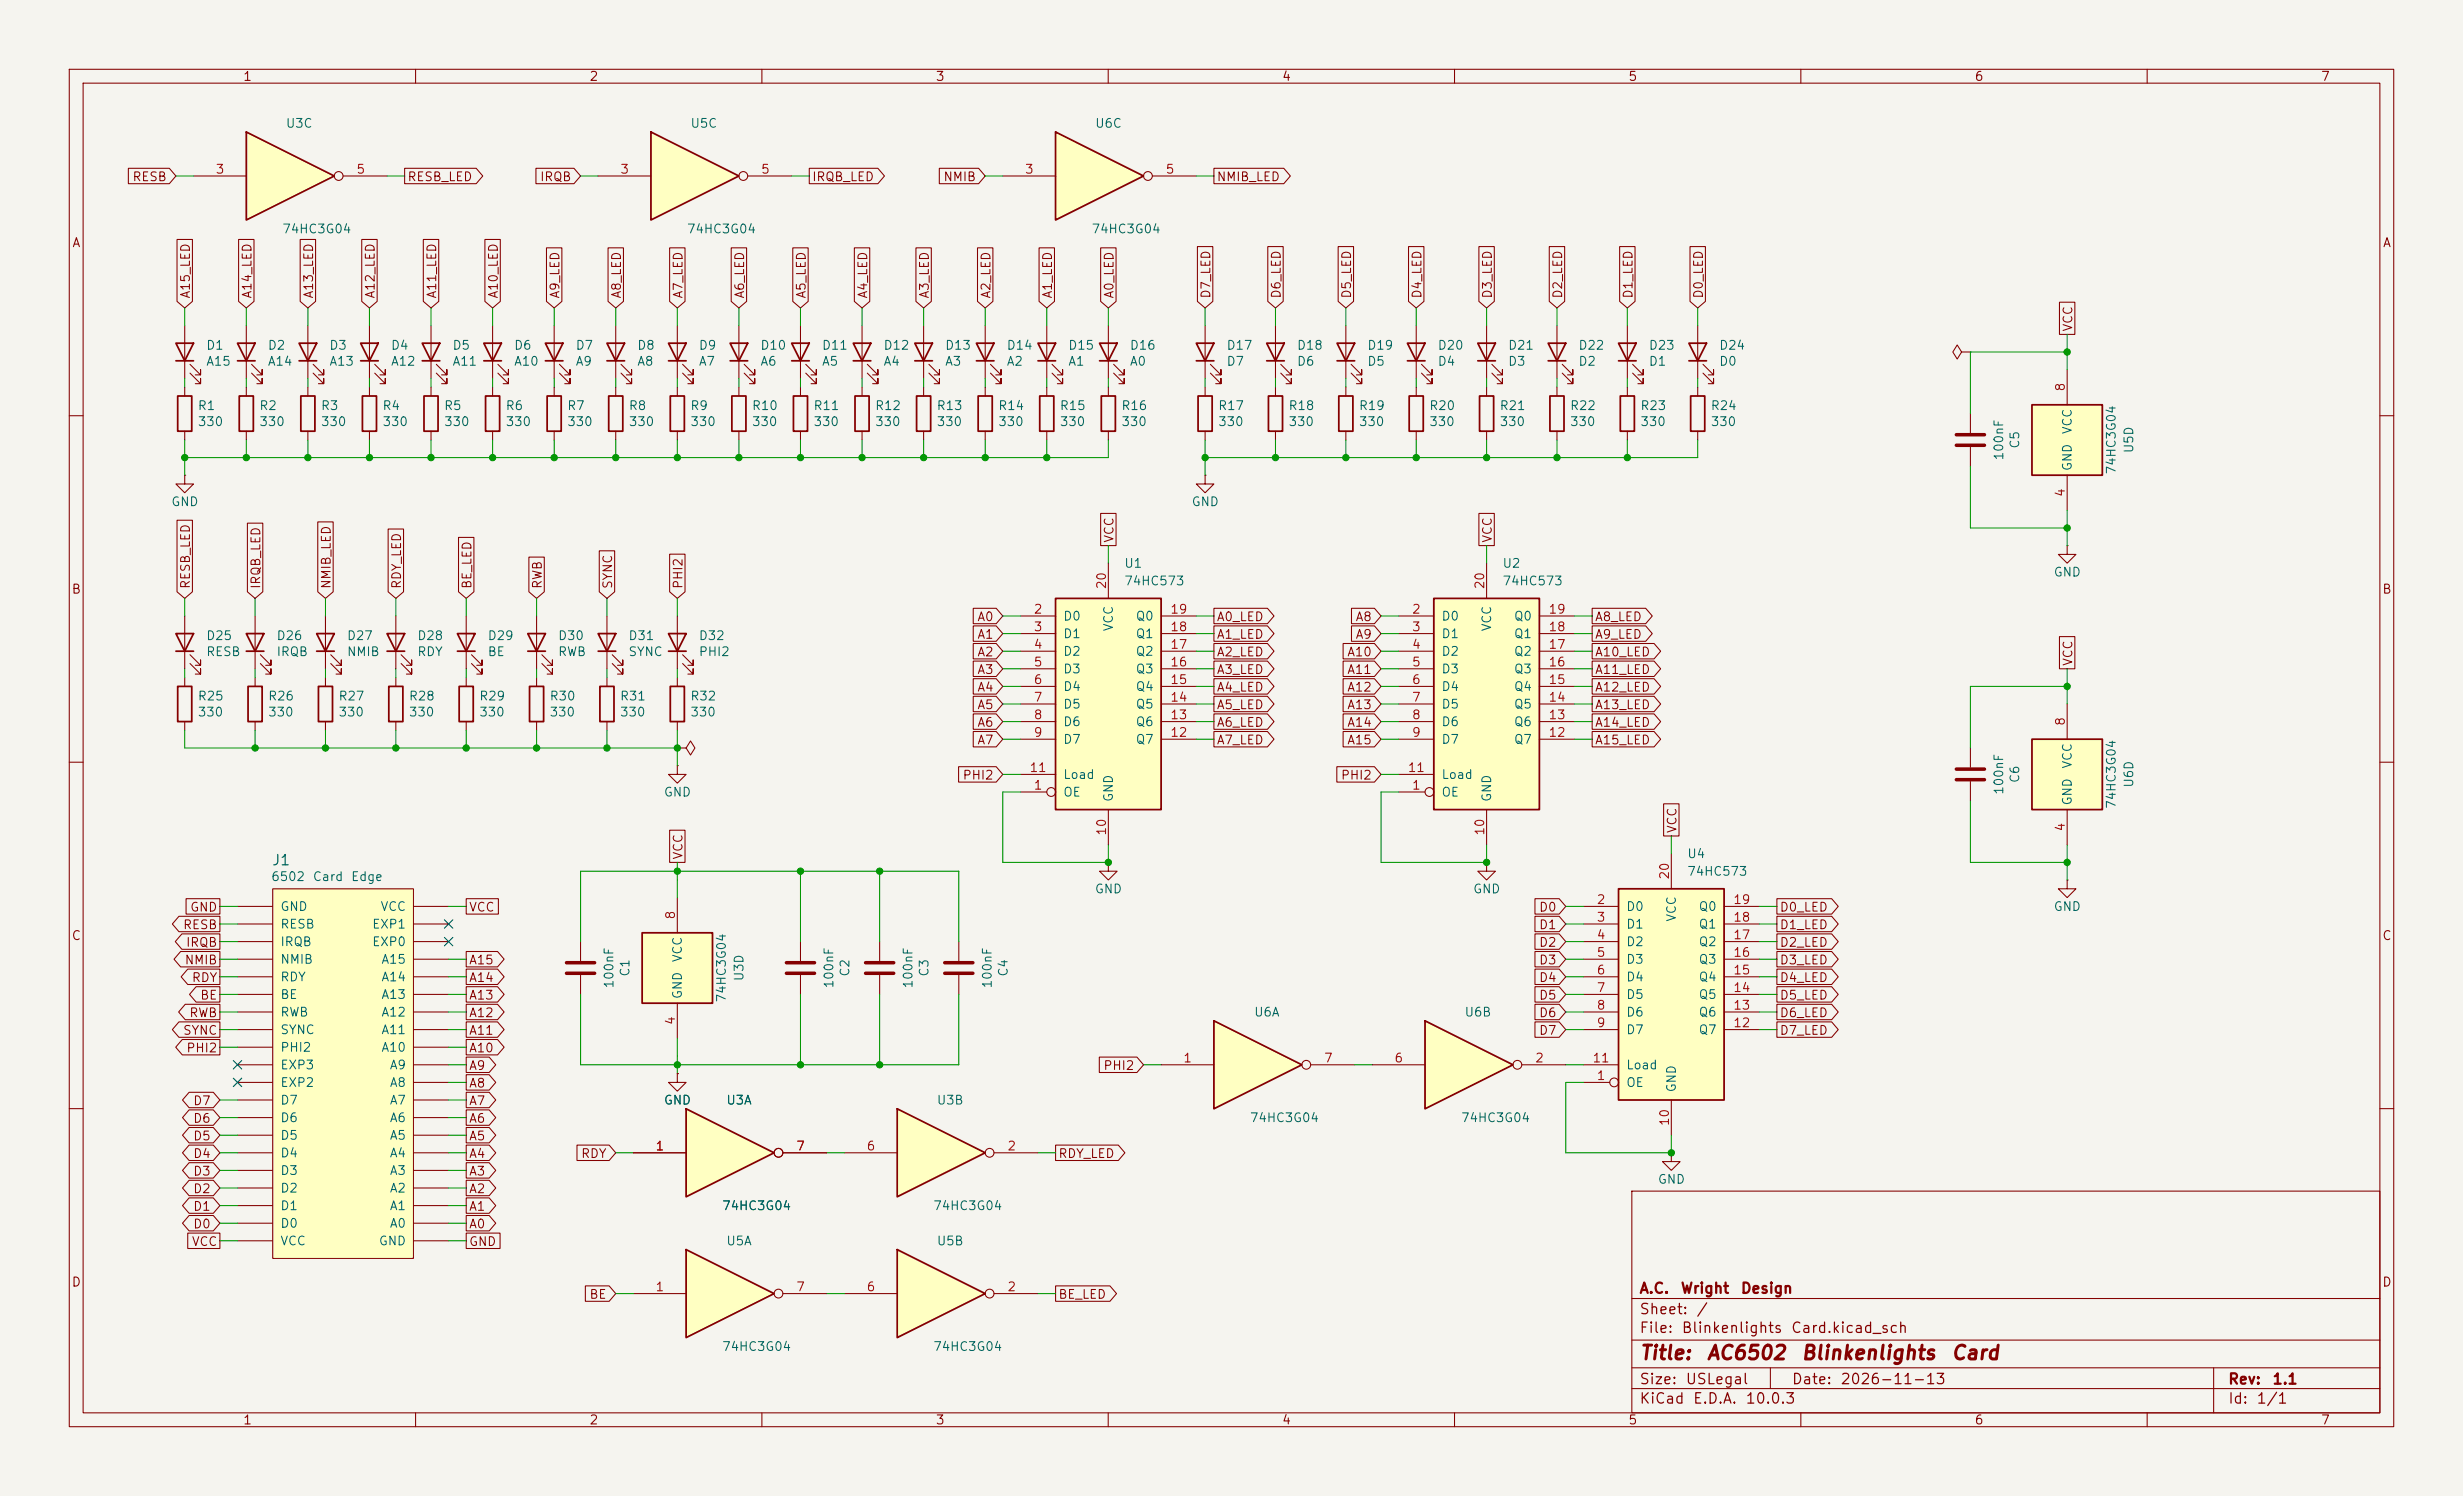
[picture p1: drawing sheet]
<svg xmlns="http://www.w3.org/2000/svg" width="356mm" height="216mm" viewBox="0 0 356 216" stroke-linecap="round" stroke-linejoin="round" font-family="sans-serif">
<defs><g id="words">
<g font-size="2" fill="#840000">
<text x="236.6" y="196.7">Title:</text>
<text x="246.3" y="196.7">AC6502</text>
<text x="259.9" y="196.7">Blinkenlights</text>
<text x="281.6" y="196.7">Card</text>
</g>
<text font-size="1.5" fill="#006464" x="39.2" y="125.3">J1</text>
<g font-size="1.5" fill="#840000">
<text x="236.6" y="190">Sheet:</text>
<text x="236.6" y="187">A.C.</text>
<text x="242.6" y="187">Wright</text>
<text x="244.8" y="190">/</text>
<text x="251.2" y="187">Design</text>
<text x="236.6" y="192.7">File:</text>
<text x="242.7" y="192.7">Blinkenlights</text>
<text x="258.5" y="192.7">Card.kicad_sch</text>
<text x="236.6" y="202.9">KiCad</text>
<text x="236.6" y="200.1">Size:</text>
<text x="243.3" y="200.1">USLegal</text>
<text x="244.3" y="202.9">E.D.A.</text>
<text x="251.9" y="202.9">10.0.3</text>
<text x="258.6" y="200.1">Date:</text>
<text x="265.6" y="200.1">2026-11-13</text>
<text x="321.6" y="200.1">Rev:</text>
<text x="321.6" y="202.9">Id:</text>
<text x="325.7" y="202.9">1/1</text>
<text x="328" y="200.1">1.1</text>
</g>
<g font-size="1.3" fill="#840000">
<text x="35" y="12">1</text>
<text x="85" y="12">2</text>
<text x="135" y="12">3</text>
<text x="185" y="12">4</text>
<text x="235" y="12">5</text>
<text x="285" y="12">6</text>
<text x="335" y="12">7</text>
<text x="19" y="26.5">RESB</text>
<text x="58.7" y="26.5">RESB_LED</text>
<text x="77.9" y="26.5">IRQB</text>
<text x="117.2" y="26.5">IRQB_LED</text>
<text x="136.1" y="26.5">NMIB</text>
<text x="175.6" y="26.5">NMIB_LED</text>
<text x="10.3" y="36">A</text>
<text x="343.9" y="36">A</text>
<text x="27.7" y="43.2" transform="rotate(-90 27.7 43.2)">A15_LED</text>
<text x="36.6" y="43.2" transform="rotate(-90 36.6 43.2)">A14_LED</text>
<text x="45.5" y="43.2" transform="rotate(-90 45.5 43.2)">A13_LED</text>
<text x="54.4" y="43.2" transform="rotate(-90 54.4 43.2)">A12_LED</text>
<text x="63.3" y="43.2" transform="rotate(-90 63.3 43.2)">A11_LED</text>
<text x="72.2" y="43.2" transform="rotate(-90 72.2 43.2)">A10_LED</text>
<text x="81.1" y="43.2" transform="rotate(-90 81.1 43.2)">A9_LED</text>
<text x="90" y="43.2" transform="rotate(-90 90 43.2)">A8_LED</text>
<text x="98.9" y="43.2" transform="rotate(-90 98.9 43.2)">A7_LED</text>
<text x="107.7" y="43.2" transform="rotate(-90 107.7 43.2)">A6_LED</text>
<text x="116.6" y="43.2" transform="rotate(-90 116.6 43.2)">A5_LED</text>
<text x="125.5" y="43.2" transform="rotate(-90 125.5 43.2)">A4_LED</text>
<text x="134.4" y="43.2" transform="rotate(-90 134.4 43.2)">A3_LED</text>
<text x="143.3" y="43.2" transform="rotate(-90 143.3 43.2)">A2_LED</text>
<text x="152.2" y="43.2" transform="rotate(-90 152.2 43.2)">A1_LED</text>
<text x="161.1" y="43.2" transform="rotate(-90 161.1 43.2)">A0_LED</text>
<text x="175.1" y="43.2" transform="rotate(-90 175.1 43.2)">D7_LED</text>
<text x="185.2" y="43.2" transform="rotate(-90 185.2 43.2)">D6_LED</text>
<text x="195.4" y="43.2" transform="rotate(-90 195.4 43.2)">D5_LED</text>
<text x="205.5" y="43.2" transform="rotate(-90 205.5 43.2)">D4_LED</text>
<text x="215.7" y="43.2" transform="rotate(-90 215.7 43.2)">D3_LED</text>
<text x="225.9" y="43.2" transform="rotate(-90 225.9 43.2)">D2_LED</text>
<text x="236" y="43.2" transform="rotate(-90 236 43.2)">D1_LED</text>
<text x="246.2" y="43.2" transform="rotate(-90 246.2 43.2)">D0_LED</text>
<text x="299.5" y="47.9" transform="rotate(-90 299.5 47.9)">VCC</text>
<text x="161.1" y="78.4" transform="rotate(-90 161.1 78.4)">VCC</text>
<text x="215.7" y="78.4" transform="rotate(-90 215.7 78.4)">VCC</text>
<text x="10.3" y="86">B</text>
<text x="27.7" y="85.1" transform="rotate(-90 27.7 85.1)">RESB_LED</text>
<text x="37.9" y="85.1" transform="rotate(-90 37.9 85.1)">IRQB_LED</text>
<text x="48.1" y="85.1" transform="rotate(-90 48.1 85.1)">NMIB_LED</text>
<text x="58.2" y="85.1" transform="rotate(-90 58.2 85.1)">RDY_LED</text>
<text x="68.4" y="85.1" transform="rotate(-90 68.4 85.1)">BE_LED</text>
<text x="78.5" y="85.1" transform="rotate(-90 78.5 85.1)">RWB</text>
<text x="88.7" y="85.1" transform="rotate(-90 88.7 85.1)">SYNC</text>
<text x="98.9" y="85.1" transform="rotate(-90 98.9 85.1)">PHI2</text>
<text x="141" y="90">A0</text>
<text x="175.6" y="90">A0_LED</text>
<text x="195.6" y="90">A8</text>
<text x="230.2" y="90">A8_LED</text>
<text x="343.9" y="86">B</text>
<text x="141" y="95">A2</text>
<text x="141" y="92.5">A1</text>
<text x="175.6" y="92.5">A1_LED</text>
<text x="175.6" y="95">A2_LED</text>
<text x="194.4" y="95">A10</text>
<text x="195.6" y="92.5">A9</text>
<text x="230.2" y="92.5">A9_LED</text>
<text x="230.2" y="95">A10_LED</text>
<text x="141" y="97.6">A3</text>
<text x="141" y="100.1">A4</text>
<text x="175.6" y="100.1">A4_LED</text>
<text x="175.6" y="97.6">A3_LED</text>
<text x="194.4" y="100.1">A12</text>
<text x="194.4" y="97.6">A11</text>
<text x="230.2" y="100.1">A12_LED</text>
<text x="230.2" y="97.6">A11_LED</text>
<text x="299.5" y="96.2" transform="rotate(-90 299.5 96.2)">VCC</text>
<text x="141" y="107.7">A7</text>
<text x="141" y="102.7">A5</text>
<text x="141" y="105.2">A6</text>
<text x="175.6" y="105.2">A6_LED</text>
<text x="175.6" y="107.7">A7_LED</text>
<text x="175.6" y="102.7">A5_LED</text>
<text x="194.4" y="105.2">A14</text>
<text x="194.4" y="102.7">A13</text>
<text x="194.4" y="107.7">A15</text>
<text x="230.2" y="102.7">A13_LED</text>
<text x="230.2" y="105.2">A14_LED</text>
<text x="230.2" y="107.7">A15_LED</text>
<text x="138.9" y="112.8">PHI2</text>
<text x="193.5" y="112.8">PHI2</text>
<text x="98.9" y="124.1" transform="rotate(-90 98.9 124.1)">VCC</text>
<text x="242.4" y="120.3" transform="rotate(-90 242.4 120.3)">VCC</text>
<text x="27.4" y="131.9">GND</text>
<text x="67.6" y="131.9">VCC</text>
<text x="222.1" y="131.9">D0</text>
<text x="256.9" y="131.9">D0_LED</text>
<text x="10.3" y="136">C</text>
<text x="26.3" y="134.4">RESB</text>
<text x="26.8" y="137">IRQB</text>
<text x="222.1" y="137">D2</text>
<text x="222.1" y="134.4">D1</text>
<text x="256.9" y="134.4">D1_LED</text>
<text x="256.9" y="137">D2_LED</text>
<text x="343.9" y="136">C</text>
<text x="26.6" y="139.5">NMIB</text>
<text x="27.6" y="142">RDY</text>
<text x="67.6" y="142">A14</text>
<text x="67.6" y="139.5">A15</text>
<text x="222.1" y="139.5">D3</text>
<text x="222.1" y="142">D4</text>
<text x="256.9" y="139.5">D3_LED</text>
<text x="256.9" y="142">D4_LED</text>
<text x="26.3" y="149.7">SYNC</text>
<text x="27.2" y="147.1">RWB</text>
<text x="28.8" y="144.6">BE</text>
<text x="67.6" y="147.1">A12</text>
<text x="67.6" y="144.6">A13</text>
<text x="67.6" y="149.7">A11</text>
<text x="222.1" y="144.6">D5</text>
<text x="222.1" y="149.7">D7</text>
<text x="222.1" y="147.1">D6</text>
<text x="256.9" y="144.6">D5_LED</text>
<text x="256.9" y="149.7">D7_LED</text>
<text x="256.9" y="147.1">D6_LED</text>
<text x="26.8" y="152.2">PHI2</text>
<text x="67.6" y="152.2">A10</text>
<text x="67.6" y="154.7">A9</text>
<text x="159.2" y="154.7">PHI2</text>
<text x="27.8" y="159.8">D7</text>
<text x="67.6" y="157.3">A8</text>
<text x="67.6" y="159.8">A7</text>
<text x="27.8" y="162.4">D6</text>
<text x="27.8" y="167.4">D4</text>
<text x="27.8" y="164.9">D5</text>
<text x="67.6" y="167.4">A4</text>
<text x="67.6" y="164.9">A5</text>
<text x="67.6" y="162.4">A6</text>
<text x="83.8" y="167.4">RDY</text>
<text x="152.7" y="167.4">RDY_LED</text>
<text x="27.8" y="170">D3</text>
<text x="27.8" y="172.5">D2</text>
<text x="67.6" y="170">A3</text>
<text x="67.6" y="172.5">A2</text>
<text x="27.8" y="177.6">D0</text>
<text x="27.8" y="175.1">D1</text>
<text x="67.6" y="177.6">A0</text>
<text x="67.6" y="175.1">A1</text>
<text x="10.3" y="186">D</text>
<text x="27.6" y="180.1">VCC</text>
<text x="67.6" y="180.1">GND</text>
<text x="343.9" y="186">D</text>
<text x="85" y="187.8">BE</text>
<text x="152.7" y="187.8">BE_LED</text>
<text x="35" y="205.9">1</text>
<text x="85" y="205.9">2</text>
<text x="135" y="205.9">3</text>
<text x="185" y="205.9">4</text>
<text x="235" y="205.9">5</text>
<text x="285" y="205.9">6</text>
<text x="335" y="205.9">7</text>
</g>
<g font-size="1.3" fill="#006464">
<text x="41.2" y="18.8">U3C</text>
<text x="99.6" y="18.8">U5C</text>
<text x="158" y="18.8">U6C</text>
<text x="40.7" y="34">74HC3G04</text>
<text x="99.1" y="34">74HC3G04</text>
<text x="157.5" y="34">74HC3G04</text>
<text x="29.7" y="50.8">D1</text>
<text x="29.7" y="53.1">A15</text>
<text x="38.6" y="50.8">D2</text>
<text x="38.6" y="53.1">A14</text>
<text x="47.5" y="50.8">D3</text>
<text x="47.5" y="53.1">A13</text>
<text x="56.3" y="50.8">D4</text>
<text x="56.3" y="53.1">A12</text>
<text x="65.2" y="50.8">D5</text>
<text x="65.2" y="53.1">A11</text>
<text x="74.1" y="50.8">D6</text>
<text x="74.1" y="53.1">A10</text>
<text x="83" y="50.8">D7</text>
<text x="83" y="53.1">A9</text>
<text x="91.9" y="50.8">D8</text>
<text x="91.9" y="53.1">A8</text>
<text x="100.8" y="50.8">D9</text>
<text x="100.8" y="53.1">A7</text>
<text x="109.7" y="53.1">A6</text>
<text x="109.7" y="50.8">D10</text>
<text x="118.6" y="53.1">A5</text>
<text x="118.6" y="50.8">D11</text>
<text x="127.5" y="53.1">A4</text>
<text x="127.5" y="50.8">D12</text>
<text x="136.4" y="53.1">A3</text>
<text x="136.4" y="50.8">D13</text>
<text x="145.2" y="53.1">A2</text>
<text x="145.2" y="50.8">D14</text>
<text x="154.1" y="53.1">A1</text>
<text x="154.1" y="50.8">D15</text>
<text x="163" y="53.1">A0</text>
<text x="163" y="50.8">D16</text>
<text x="177" y="53.1">D7</text>
<text x="177" y="50.8">D17</text>
<text x="187.2" y="53.1">D6</text>
<text x="187.2" y="50.8">D18</text>
<text x="197.3" y="53.1">D5</text>
<text x="197.3" y="50.8">D19</text>
<text x="207.5" y="53.1">D4</text>
<text x="207.5" y="50.8">D20</text>
<text x="217.6" y="53.1">D3</text>
<text x="217.6" y="50.8">D21</text>
<text x="227.8" y="53.1">D2</text>
<text x="227.8" y="50.8">D22</text>
<text x="238" y="53.1">D1</text>
<text x="238" y="50.8">D23</text>
<text x="248.1" y="53.1">D0</text>
<text x="248.1" y="50.8">D24</text>
<text x="28.5" y="59.5">R1</text>
<text x="37.3" y="59.5">R2</text>
<text x="46.2" y="59.5">R3</text>
<text x="55.1" y="59.5">R4</text>
<text x="64" y="59.5">R5</text>
<text x="72.9" y="59.5">R6</text>
<text x="81.8" y="59.5">R7</text>
<text x="90.7" y="59.5">R8</text>
<text x="99.6" y="59.5">R9</text>
<text x="108.5" y="59.5">R10</text>
<text x="117.4" y="59.5">R11</text>
<text x="126.2" y="59.5">R12</text>
<text x="135.1" y="59.5">R13</text>
<text x="144" y="59.5">R14</text>
<text x="152.9" y="59.5">R15</text>
<text x="161.8" y="59.5">R16</text>
<text x="175.8" y="59.5">R17</text>
<text x="185.9" y="59.5">R18</text>
<text x="196.1" y="59.5">R19</text>
<text x="206.3" y="59.5">R20</text>
<text x="216.4" y="59.5">R21</text>
<text x="226.6" y="59.5">R22</text>
<text x="236.7" y="59.5">R23</text>
<text x="246.9" y="59.5">R24</text>
<text x="28.5" y="61.8">330</text>
<text x="37.3" y="61.8">330</text>
<text x="46.2" y="61.8">330</text>
<text x="55.1" y="61.8">330</text>
<text x="64" y="61.8">330</text>
<text x="72.9" y="61.8">330</text>
<text x="81.8" y="61.8">330</text>
<text x="90.7" y="61.8">330</text>
<text x="99.6" y="61.8">330</text>
<text x="108.5" y="61.8">330</text>
<text x="117.4" y="61.8">330</text>
<text x="126.2" y="61.8">330</text>
<text x="135.1" y="61.8">330</text>
<text x="144" y="61.8">330</text>
<text x="152.9" y="61.8">330</text>
<text x="161.8" y="61.8">330</text>
<text x="175.8" y="61.8">330</text>
<text x="185.9" y="61.8">330</text>
<text x="196.1" y="61.8">330</text>
<text x="206.3" y="61.8">330</text>
<text x="216.4" y="61.8">330</text>
<text x="226.6" y="61.8">330</text>
<text x="236.7" y="61.8">330</text>
<text x="246.9" y="61.8">330</text>
<text x="291.9" y="64.8" transform="rotate(-90 291.9 64.8)">C5</text>
<text x="299.4" y="62.8" transform="rotate(-90 299.4 62.8)">VCC</text>
<text x="308.3" y="65.5" transform="rotate(-90 308.3 65.5)">U5D</text>
<text x="289.5" y="66.5" transform="rotate(-90 289.5 66.5)">100nF</text>
<text x="299.4" y="68.1" transform="rotate(-90 299.4 68.1)">GND</text>
<text x="305.8" y="68.6" transform="rotate(-90 305.8 68.6)">74HC3G04</text>
<text x="24.6" y="73.4">GND</text>
<text x="172" y="73.4">GND</text>
<text x="162.2" y="82.3">U1</text>
<text x="216.8" y="82.3">U2</text>
<text x="296.4" y="83.5">GND</text>
<text x="153.4" y="89.9">D0</text>
<text x="162.2" y="84.8">74HC573</text>
<text x="163.9" y="89.9">Q0</text>
<text x="208" y="89.9">D0</text>
<text x="216.8" y="84.8">74HC573</text>
<text x="218.5" y="89.9">Q0</text>
<text x="29.7" y="95">RESB</text>
<text x="29.7" y="92.7">D25</text>
<text x="39.8" y="95">IRQB</text>
<text x="39.8" y="92.7">D26</text>
<text x="50" y="95">NMIB</text>
<text x="50" y="92.7">D27</text>
<text x="60.2" y="92.7">D28</text>
<text x="60.2" y="95">RDY</text>
<text x="70.3" y="92.7">D29</text>
<text x="70.3" y="95">BE</text>
<text x="80.5" y="92.7">D30</text>
<text x="80.5" y="95">RWB</text>
<text x="90.6" y="92.7">D31</text>
<text x="90.6" y="95">SYNC</text>
<text x="100.8" y="92.7">D32</text>
<text x="100.8" y="95">PHI2</text>
<text x="153.4" y="92.4">D1</text>
<text x="153.4" y="95">D2</text>
<text x="161" y="91.2" transform="rotate(-90 161 91.2)">VCC</text>
<text x="163.9" y="95">Q2</text>
<text x="163.9" y="92.4">Q1</text>
<text x="208" y="92.4">D1</text>
<text x="208" y="95">D2</text>
<text x="215.6" y="91.2" transform="rotate(-90 215.6 91.2)">VCC</text>
<text x="218.5" y="95">Q2</text>
<text x="218.5" y="92.4">Q1</text>
<text x="28.5" y="101.4">R25</text>
<text x="38.6" y="101.4">R26</text>
<text x="48.8" y="101.4">R27</text>
<text x="58.9" y="101.4">R28</text>
<text x="69.1" y="101.4">R29</text>
<text x="79.3" y="101.4">R30</text>
<text x="89.4" y="101.4">R31</text>
<text x="99.6" y="101.4">R32</text>
<text x="153.4" y="97.5">D3</text>
<text x="153.4" y="100">D4</text>
<text x="163.9" y="100">Q4</text>
<text x="163.9" y="97.5">Q3</text>
<text x="208" y="97.5">D3</text>
<text x="208" y="100">D4</text>
<text x="218.5" y="100">Q4</text>
<text x="218.5" y="97.5">Q3</text>
<text x="28.5" y="103.7">330</text>
<text x="38.6" y="103.7">330</text>
<text x="48.8" y="103.7">330</text>
<text x="58.9" y="103.7">330</text>
<text x="69.1" y="103.7">330</text>
<text x="79.3" y="103.7">330</text>
<text x="89.4" y="103.7">330</text>
<text x="99.6" y="103.7">330</text>
<text x="153.4" y="102.6">D5</text>
<text x="153.4" y="105.1">D6</text>
<text x="153.4" y="107.7">D7</text>
<text x="163.9" y="107.7">Q7</text>
<text x="163.9" y="105.1">Q6</text>
<text x="163.9" y="102.6">Q5</text>
<text x="208" y="102.6">D5</text>
<text x="208" y="105.1">D6</text>
<text x="208" y="107.7">D7</text>
<text x="218.5" y="107.7">Q7</text>
<text x="218.5" y="105.1">Q6</text>
<text x="218.5" y="102.6">Q5</text>
<text x="153.4" y="112.7">Load</text>
<text x="208" y="112.7">Load</text>
<text x="291.9" y="113.1" transform="rotate(-90 291.9 113.1)">C6</text>
<text x="299.4" y="111" transform="rotate(-90 299.4 111)">VCC</text>
<text x="308.3" y="113.8" transform="rotate(-90 308.3 113.8)">U6D</text>
<text x="95.8" y="115.3">GND</text>
<text x="153.4" y="115.3">OE</text>
<text x="161" y="115.8" transform="rotate(-90 161 115.8)">GND</text>
<text x="208" y="115.3">OE</text>
<text x="215.6" y="115.8" transform="rotate(-90 215.6 115.8)">GND</text>
<text x="289.5" y="114.8" transform="rotate(-90 289.5 114.8)">100nF</text>
<text x="299.4" y="116.3" transform="rotate(-90 299.4 116.3)">GND</text>
<text x="305.8" y="116.8" transform="rotate(-90 305.8 116.8)">74HC3G04</text>
<text x="243.5" y="124.2">U4</text>
<text x="39.1" y="127.5">6502</text>
<text x="40.4" y="131.8">GND</text>
<text x="45.1" y="127.5">Card</text>
<text x="50.6" y="127.5">Edge</text>
<text x="54.8" y="131.8">VCC</text>
<text x="158" y="129.2">GND</text>
<text x="212.6" y="129.2">GND</text>
<text x="234.7" y="131.8">D0</text>
<text x="243.5" y="126.7">74HC573</text>
<text x="245.2" y="131.8">Q0</text>
<text x="296.4" y="131.8">GND</text>
<text x="40.4" y="136.9">IRQB</text>
<text x="40.4" y="134.3">RESB</text>
<text x="53.6" y="136.9">EXP0</text>
<text x="53.6" y="134.3">EXP1</text>
<text x="234.7" y="134.3">D1</text>
<text x="234.7" y="136.9">D2</text>
<text x="242.3" y="133.1" transform="rotate(-90 242.3 133.1)">VCC</text>
<text x="245.2" y="136.9">Q2</text>
<text x="245.2" y="134.3">Q1</text>
<text x="40.4" y="139.4">NMIB</text>
<text x="40.4" y="141.9">RDY</text>
<text x="55" y="141.9">A14</text>
<text x="55" y="139.4">A15</text>
<text x="88.9" y="142.7" transform="rotate(-90 88.9 142.7)">100nF</text>
<text x="91.2" y="141" transform="rotate(-90 91.2 141)">C1</text>
<text x="98.8" y="139" transform="rotate(-90 98.8 139)">VCC</text>
<text x="107.7" y="141.7" transform="rotate(-90 107.7 141.7)">U3D</text>
<text x="120.6" y="142.7" transform="rotate(-90 120.6 142.7)">100nF</text>
<text x="122.9" y="141" transform="rotate(-90 122.9 141)">C2</text>
<text x="132.1" y="142.7" transform="rotate(-90 132.1 142.7)">100nF</text>
<text x="134.4" y="141" transform="rotate(-90 134.4 141)">C3</text>
<text x="143.5" y="142.7" transform="rotate(-90 143.5 142.7)">100nF</text>
<text x="145.8" y="141" transform="rotate(-90 145.8 141)">C4</text>
<text x="234.7" y="139.4">D3</text>
<text x="234.7" y="141.9">D4</text>
<text x="245.2" y="141.9">Q4</text>
<text x="245.2" y="139.4">Q3</text>
<text x="40.4" y="144.5">BE</text>
<text x="40.4" y="147">RWB</text>
<text x="40.4" y="149.6">SYNC</text>
<text x="55" y="149.6">A11</text>
<text x="55" y="147">A12</text>
<text x="55" y="144.5">A13</text>
<text x="98.8" y="144.3" transform="rotate(-90 98.8 144.3)">GND</text>
<text x="105.1" y="144.8" transform="rotate(-90 105.1 144.8)">74HC3G04</text>
<text x="181" y="147">U6A</text>
<text x="211.4" y="147">U6B</text>
<text x="234.7" y="144.5">D5</text>
<text x="234.7" y="147">D6</text>
<text x="234.7" y="149.6">D7</text>
<text x="245.2" y="149.6">Q7</text>
<text x="245.2" y="147">Q6</text>
<text x="245.2" y="144.5">Q5</text>
<text x="40.4" y="154.6">EXP3</text>
<text x="40.4" y="152.1">PHI2</text>
<text x="55" y="152.1">A10</text>
<text x="56.2" y="154.6">A9</text>
<text x="234.7" y="154.6">Load</text>
<text x="40.4" y="159.7">D7</text>
<text x="40.4" y="157.2">EXP2</text>
<text x="56.2" y="159.7">A7</text>
<text x="56.2" y="157.2">A8</text>
<text x="95.8" y="159.7">GND</text>
<text x="104.8" y="159.7">U3A</text>
<text x="135.2" y="159.7">U3B</text>
<text x="234.7" y="157.2">OE</text>
<text x="242.3" y="157.7" transform="rotate(-90 242.3 157.7)">GND</text>
<text x="40.4" y="167.3">D4</text>
<text x="40.4" y="164.8">D5</text>
<text x="40.4" y="162.3">D6</text>
<text x="56.2" y="167.3">A4</text>
<text x="56.2" y="164.8">A5</text>
<text x="56.2" y="162.3">A6</text>
<text x="180.4" y="162.3">74HC3G04</text>
<text x="210.8" y="162.3">74HC3G04</text>
<text x="40.4" y="172.4">D2</text>
<text x="40.4" y="169.9">D3</text>
<text x="56.2" y="172.4">A2</text>
<text x="56.2" y="169.9">A3</text>
<text x="239.3" y="171.2">GND</text>
<text x="40.4" y="177.5">D0</text>
<text x="40.4" y="175">D1</text>
<text x="56.2" y="177.5">A0</text>
<text x="56.2" y="175">A1</text>
<text x="104.2" y="175">74HC3G04</text>
<text x="134.6" y="175">74HC3G04</text>
<text x="40.4" y="180">VCC</text>
<text x="54.6" y="180">GND</text>
<text x="104.8" y="180">U5A</text>
<text x="135.2" y="180">U5B</text>
<text x="104.2" y="195.3">74HC3G04</text>
<text x="134.6" y="195.3">74HC3G04</text>
</g>
<g font-size="1.3" fill="#a90000">
<text x="31" y="25.4">3</text>
<text x="51.4" y="25.4">5</text>
<text x="89.5" y="25.4">3</text>
<text x="109.8" y="25.4">5</text>
<text x="147.9" y="25.4">3</text>
<text x="168.2" y="25.4">5</text>
<text x="298.4" y="56.6" transform="rotate(-90 298.4 56.6)">8</text>
<text x="298.4" y="71.8" transform="rotate(-90 298.4 71.8)">4</text>
<text x="149.2" y="88.9">2</text>
<text x="160" y="85.1" transform="rotate(-90 160 85.1)">20</text>
<text x="168.9" y="88.9">19</text>
<text x="203.8" y="88.9">2</text>
<text x="214.6" y="85.1" transform="rotate(-90 214.6 85.1)">20</text>
<text x="223.5" y="88.9">19</text>
<text x="149.2" y="91.4">3</text>
<text x="149.2" y="94">4</text>
<text x="168.9" y="94">17</text>
<text x="168.9" y="91.4">18</text>
<text x="203.8" y="91.4">3</text>
<text x="203.8" y="94">4</text>
<text x="223.5" y="94">17</text>
<text x="223.5" y="91.4">18</text>
<text x="149.2" y="96.5">5</text>
<text x="149.2" y="99">6</text>
<text x="149.2" y="101.6">7</text>
<text x="168.9" y="101.6">14</text>
<text x="168.9" y="99">15</text>
<text x="168.9" y="96.5">16</text>
<text x="203.8" y="96.5">5</text>
<text x="203.8" y="99">6</text>
<text x="203.8" y="101.6">7</text>
<text x="223.5" y="101.6">14</text>
<text x="223.5" y="99">15</text>
<text x="223.5" y="96.5">16</text>
<text x="149.2" y="104.1">8</text>
<text x="149.2" y="106.7">9</text>
<text x="168.9" y="106.7">12</text>
<text x="168.9" y="104.1">13</text>
<text x="203.8" y="104.1">8</text>
<text x="203.8" y="106.7">9</text>
<text x="223.5" y="106.7">12</text>
<text x="223.5" y="104.1">13</text>
<text x="298.4" y="104.8" transform="rotate(-90 298.4 104.8)">8</text>
<text x="148.5" y="111.7">11</text>
<text x="203.2" y="111.7">11</text>
<text x="149.2" y="114.3">1</text>
<text x="203.8" y="114.3">1</text>
<text x="160" y="120.7" transform="rotate(-90 160 120.7)">10</text>
<text x="214.6" y="120.7" transform="rotate(-90 214.6 120.7)">10</text>
<text x="298.4" y="120.1" transform="rotate(-90 298.4 120.1)">4</text>
<text x="230.4" y="130.8">2</text>
<text x="241.3" y="127" transform="rotate(-90 241.3 127)">20</text>
<text x="250.1" y="130.8">19</text>
<text x="97.8" y="132.8" transform="rotate(-90 97.8 132.8)">8</text>
<text x="230.4" y="133.3">3</text>
<text x="230.4" y="135.9">4</text>
<text x="250.1" y="135.9">17</text>
<text x="250.1" y="133.3">18</text>
<text x="230.4" y="138.4">5</text>
<text x="230.4" y="140.9">6</text>
<text x="230.4" y="143.5">7</text>
<text x="250.1" y="143.5">14</text>
<text x="250.1" y="140.9">15</text>
<text x="250.1" y="138.4">16</text>
<text x="97.8" y="148" transform="rotate(-90 97.8 148)">4</text>
<text x="230.4" y="146">8</text>
<text x="230.4" y="148.6">9</text>
<text x="250.1" y="148.6">12</text>
<text x="250.1" y="146">13</text>
<text x="170.7" y="153.6">1</text>
<text x="191.1" y="153.6">7</text>
<text x="201.2" y="153.6">6</text>
<text x="221.5" y="153.6">2</text>
<text x="229.8" y="153.6">11</text>
<text x="230.4" y="156.2">1</text>
<text x="94.5" y="166.3">1</text>
<text x="114.9" y="166.3">7</text>
<text x="125" y="166.3">6</text>
<text x="145.3" y="166.3">2</text>
<text x="241.3" y="162.6" transform="rotate(-90 241.3 162.6)">10</text>
<text x="94.5" y="186.7">1</text>
<text x="114.9" y="186.7">7</text>
<text x="125" y="186.7">6</text>
<text x="145.3" y="186.7">2</text>
</g>
</g></defs>
<path d="M0 0h355.6v215.9h-355.6z" fill="#f5f4ef" stroke="#f5f4ef" stroke-width=".14"/>
<g fill="none" stroke="#840000" stroke-width=".15">
<path d="M10 10h335.6v195.9h-335.6zM12 12h331.6v191.9h-331.6zM60 10v2M110 10v2M160 10v2M210 10v2M260 10v2M310 10v2M106.7 47v7.6M106.7 55.9v1.3M107.4 53.8l1.6 1.6v-.8v.8h-.8M107.4 52.6l1.6 1.5v-.8v.8h-.8"/>
<path d="M115.6 47v7.6M115.6 55.9v1.3M116.3 53.8l1.6 1.6v-.8v.8h-.8M116.3 52.6l1.6 1.5v-.8v.8h-.8M124.5 47v7.6M124.5 55.9v1.3M125.2 53.8l1.5 1.6v-.8v.8h-.7M125.2 52.6l1.5 1.5v-.8v.8h-.7M133.3 47v7.6M133.3 55.9v1.3M134.1 53.8l1.5 1.6v-.8v.8h-.7M134.1 52.6l1.5 1.5v-.8v.8h-.7"/>
<path d="M10 60h2M106.7 62.2v1.3M115.6 62.2v1.3M124.5 62.2v1.3M133.3 62.2v1.3M174 68.6v1.3h1.3l-1.3 1.2-1.3-1.2h1.3M174 68.6h.1M343.6 60h2M10 110h2M343.6 110h2M10 160h2M235.6 171.9h108v32h-108z"/>
<path d="M343.6 160h2M235.6 197.4h108M235.6 193.4h108M235.6 187.4h108M255.6 197.4v3M319.6 197.4v6.5M60 203.9v2M110 203.9v2M160 203.9v2M210 203.9v2M235.6 200.4h108M260 203.9v2"/>
<path d="M310 203.9v2"/>
</g>
<path d="M105.4 49.5h2.5l-1.2 2.6zM105.4 52.1h2.5M105.7 57.2h2v5h-2zM114.3 49.5h2.5l-1.2 2.6zM114.3 52.1h2.5M114.6 57.2h2v5h-2zM123.2 49.5h2.5l-1.2 2.6zM123.2 52.1h2.5M123.4 57.2h2.1v5h-2.1zM132.1 49.5h2.5l-1.3 2.6zM132.1 52.1h2.5M132.3 57.2h2.1v5h-2.1z" fill="none" stroke="#840000" stroke-width=".25"/>
<path d="M35.6 19.1l12.7 6.3-12.7 6.4z" fill="#ffffc2"/>
<g fill="none" stroke="#840000" stroke-width=".25">
<path d="M35.6 19.1l12.7 6.3-12.7 6.4zM61 49.5h2.5l-1.3 2.6zM61 52.1h2.5M61.2 57.2h2v5h-2zM70.1 57.2h2v5h-2zM78.7 49.5h2.6l-1.3 2.6zM78.7 52.1h2.6M79 57.2h2v5h-2zM87.6 49.5h2.6l-1.3 2.6zM87.6 52.1h2.6M87.9 57.2h2v5h-2zM96.5 49.5h2.6l-1.3 2.6z"/>
<path d="M96.5 52.1h2.6M96.8 57.2h2v5h-2zM76.2 91.4h2.5l-1.2 2.6zM76.2 94h2.5M86.4 91.4h2.5l-1.3 2.6zM86.4 94h2.5M96.5 91.4h2.6l-1.3 2.6zM96.5 94h2.6"/>
</g>
<g fill="none" stroke="#840000" stroke-width=".15">
<path d="M27.9 25.4h7.7M49.5 25.4h6.4M62.2 47v7.6M62.2 55.9v1.3M63 53.8l1.5 1.6v-.8v.8h-.7M63 52.6l1.5 1.5v-.8v.8h-.7M71.1 55.9v1.3M80 47v7.6M80 55.9v1.3M80.8 53.8l1.5 1.6v-.8v.8h-.8M80.8 52.6l1.5 1.5v-.8v.8h-.8M88.9 47v7.6"/>
<path d="M88.9 55.9v1.3M89.7 53.8l1.5 1.6v-.8v.8h-.8M89.7 52.6l1.5 1.5v-.8v.8h-.8M97.8 47v7.6M97.8 55.9v1.3M98.6 53.8l1.5 1.6v-.8v.8h-.8M98.6 52.6l1.5 1.5v-.8v.8h-.8M62.2 62.2v1.3M71.1 62.2v1.3M80 62.2v1.3M88.9 62.2v1.3M97.8 62.2v1.3"/>
<path d="M77.5 88.9v7.6M78.2 95.8l1.6 1.5v-.8v.8h-.8M78.2 94.5l1.6 1.5v-.7v.7h-.8M87.6 88.9v7.6M88.4 95.8l1.5 1.5v-.8v.8h-.7M88.4 94.5l1.5 1.5v-.7v.7h-.7M97.8 88.9v7.6M98.6 95.8l1.5 1.5v-.8v.8h-.8M98.6 94.5l1.5 1.5v-.7v.7h-.8"/>
<circle cx="48.9" cy="25.4" r=".63"/>
</g>
<path d="M207 86.4h15.2v30.4h-15.2z" fill="#ffffc2"/>
<g fill="none" stroke="#840000" stroke-width=".25">
<path d="M25.4 49.5h2.5l-1.2 2.6zM25.4 52.1h2.5M25.7 57.2h2v5h-2zM34.3 49.5h2.5l-1.2 2.6zM34.3 52.1h2.5M43.2 49.5h2.5l-1.3 2.6zM43.2 52.1h2.5M43.4 57.2h2.1v5h-2.1zM52.1 49.5h2.5l-1.3 2.6zM52.1 52.1h2.5M52.3 57.2h2.1v5h-2.1zM69.8 49.5h2.6l-1.3 2.6z"/>
<path d="M69.8 52.1h2.6M25.4 91.4h2.5l-1.2 2.6zM25.4 94h2.5M35.6 91.4h2.5l-1.3 2.6zM35.6 94h2.5M45.7 91.4h2.6l-1.3 2.6zM45.7 94h2.6M55.9 91.4h2.5l-1.3 2.6zM55.9 94h2.5M66 91.4h2.6l-1.3 2.6zM66 94h2.6M207 86.4h15.2v30.4h-15.2z"/>
</g>
<g fill="none" stroke="#840000" stroke-width=".15">
<path d="M26.7 47v7.6M26.7 55.9v1.3M27.4 53.8l1.6 1.6v-.8v.8h-.8M27.4 52.6l1.6 1.5v-.8v.8h-.8M35.6 47v7.6M36.3 53.8l1.5 1.6v-.8v.8h-.7M36.3 52.6l1.5 1.5v-.8v.8h-.7M44.4 47v7.6M44.4 55.9v1.3M45.2 53.8l1.5 1.6v-.8v.8h-.7M45.2 52.6l1.5 1.5v-.8v.8h-.7M53.3 47v7.6"/>
<path d="M53.3 55.9v1.3M54.1 53.8l1.5 1.6v-.8v.8h-.7M54.1 52.6l1.5 1.5v-.8v.8h-.7M71.1 47v7.6M71.9 53.8l1.5 1.6v-.8v.8h-.8M71.9 52.6l1.5 1.5v-.8v.8h-.8M26.7 68.6v1.3h1.2l-1.2 1.2-1.3-1.2h1.3M26.7 68.6h.1M26.7 62.2v1.3M44.4 62.2v1.3M53.3 62.2v1.3M26.7 88.9v7.6"/>
<path d="M27.4 95.8l1.6 1.5v-.8v.8h-.8M27.4 94.5l1.6 1.5v-.7v.7h-.8M36.8 88.9v7.6M37.6 95.8l1.5 1.5v-.8v.8h-.7M37.6 94.5l1.5 1.5v-.7v.7h-.7M47 88.9v7.6M47.8 95.8l1.5 1.5v-.8v.8h-.8M47.8 94.5l1.5 1.5v-.7v.7h-.8M57.1 88.9v7.6M57.9 95.8l1.5 1.5v-.8v.8h-.7M57.9 94.5l1.5 1.5v-.7v.7h-.7M67.3 88.9v7.6"/>
<path d="M68.1 95.8l1.5 1.5v-.8v.8h-.8M68.1 94.5l1.5 1.5v-.7v.7h-.8M201.9 88.9h5.1M201.9 91.4h5.1M201.9 94h5.1M201.9 96.5h5.1M201.9 99.1h5.1M214.6 81.3v5.1M222.2 88.9h5.1M222.2 91.4h5.1M222.2 94h5.1M222.2 96.5h5.1"/>
<path d="M222.2 99.1h5.1M201.9 114.3h3.8M201.9 101.6h5.1M201.9 104.1h5.1M201.9 106.7h5.1M201.9 111.8h5.1M214.6 116.8v5.1M222.2 101.6h5.1M222.2 104.1h5.1M222.2 106.7h5.1"/>
<circle cx="206.4" cy="114.3" r=".63"/>
</g>
<path d="M152.4 86.4h15.2v30.4h-15.2z" fill="#ffffc2"/>
<path d="M34.5 57.2h2.1v5h-2.1zM86.6 99.1h2v5h-2zM96.8 99.1h2v5h-2zM152.4 86.4h15.2v30.4h-15.2z" fill="none" stroke="#840000" stroke-width=".25"/>
<g fill="none" stroke="#840000" stroke-width=".15">
<path d="M35.6 55.9v1.3M35.6 62.2v1.3M87.6 97.8v1.3M97.8 97.8v1.3M147.3 88.9h5.1M147.3 91.4h5.1M147.3 94h5.1M147.3 96.5h5.1M147.3 99.1h5.1M160 81.3v5.1M167.6 88.9h5.1M167.6 91.4h5.1"/>
<path d="M167.6 94h5.1M167.6 96.5h5.1M167.6 99.1h5.1M87.6 104.1v1.3M97.8 108h1.3l.6-1.1 .6 1.1-.6 1-.6-1M97.8 108h.1M97.8 110.5v1.3h1.3l-1.3 1.2-1.3-1.2h1.3M97.8 110.5h.1M97.8 104.1v1.3M147.3 114.3h3.8M147.3 101.6h5.1M147.3 104.1h5.1"/>
<path d="M147.3 106.7h5.1M147.3 111.8h5.1M160 116.8v5.1M167.6 101.6h5.1M167.6 104.1h5.1M167.6 106.7h5.1"/>
<circle cx="151.8" cy="114.3" r=".63"/>
</g>
<path d="M92.7 134.6h10.2v10.2h-10.2z" fill="#ffffc2"/>
<path d="M66.3 99.1h2v5h-2zM76.5 99.1h2v5h-2zM92.7 134.6h10.2v10.2h-10.2z" fill="none" stroke="#840000" stroke-width=".25"/>
<path d="M67.3 97.8v1.3M77.5 97.8v1.3M67.3 104.1v1.3M77.5 104.1v1.3M83.8 135.9v2.8M97.8 129.5v5.1M83.8 140.7v2.8M97.8 144.8v5.1" fill="none" stroke="#840000" stroke-width=".15"/>
<path d="M81.8 138.9h4.1M81.8 140.5h4.1" fill="none" stroke="#840000" stroke-width=".51"/>
<path d="M99.1 180.3l12.7 6.4-12.7 6.3z" fill="#ffffc2"/>
<path d="M99.1 180.3l12.7 6.4-12.7 6.3z" fill="none" stroke="#840000" stroke-width=".25"/>
<g fill="none" stroke="#840000" stroke-width=".15">
<path d="M97.8 154.9v1.3h1.3l-1.3 1.3-1.3-1.3h1.3M97.8 154.9h.1M91.4 186.7h7.7M113 186.7h6.4"/>
<circle cx="112.4" cy="186.7" r=".63"/>
</g>
<path d="M99.1 160l12.7 6.4-12.7 6.3z" fill="#ffffc2"/>
<path d="M99.1 160l12.7 6.4-12.7 6.3z" fill="none" stroke="#840000" stroke-width=".25"/>
<g fill="none" stroke="#840000" stroke-width=".15">
<path d="M160 124.5v1.2h1.3l-1.3 1.3-1.3-1.3h1.3M160 124.5h.1M91.4 166.4h7.7M113 166.4h6.4"/>
<circle cx="112.4" cy="166.4" r=".63"/>
</g>
<path d="M129.5 180.3l12.7 6.4-12.7 6.3z" fill="#ffffc2"/>
<path d="M129.5 180.3l12.7 6.4-12.7 6.3z" fill="none" stroke="#840000" stroke-width=".25"/>
<g fill="none" stroke="#840000" stroke-width=".15">
<path d="M121.9 186.7h7.6M143.5 186.7h6.4"/>
<circle cx="142.9" cy="186.7" r=".63"/>
</g>
<path d="M129.5 160l12.7 6.4-12.7 6.3z" fill="#ffffc2"/>
<path d="M25.7 99.1h2v5h-2zM46 99.1h2v5h-2zM129.5 160l12.7 6.4-12.7 6.3z" fill="none" stroke="#840000" stroke-width=".25"/>
<g fill="none" stroke="#840000" stroke-width=".15">
<path d="M26.7 97.8v1.3M47 97.8v1.3M26.7 104.1v1.3M47 104.1v1.3M121.9 166.4h7.6M143.5 166.4h6.4"/>
<circle cx="142.9" cy="166.4" r=".63"/>
</g>
<path d="M175.3 147.3l12.7 6.4-12.7 6.3z" fill="#ffffc2"/>
<path d="M35.8 99.1h2v5h-2zM56.1 99.1h2.1v5h-2.1zM175.3 147.3l12.7 6.4-12.7 6.3z" fill="none" stroke="#840000" stroke-width=".25"/>
<g fill="none" stroke="#840000" stroke-width=".15">
<path d="M36.8 97.8v1.3M57.1 97.8v1.3M36.8 104.1v1.3M57.1 104.1v1.3M167.6 153.7h7.7M189.2 153.7h6.4"/>
<circle cx="188.6" cy="153.7" r=".63"/>
</g>
<path d="M39.4 128.3h20.3v53.3h-20.3z" fill="#ffffc2"/>
<g fill="none" stroke="#840000" stroke-width=".15">
<path d="M34.3 138.4h5.1M34.3 135.9h5.1M34.3 133.4h5.1M34.3 130.8h5.1M39.4 128.3h20.3v53.3h-20.3zM59.7 138.4h5.1M59.7 135.9h5.1M59.7 133.4h5.1M59.7 130.8h5.1M34.3 158.8h5.1M34.3 156.2h5.1M34.3 153.7h5.1"/>
<path d="M34.3 151.1h5.1M34.3 148.6h5.1M34.3 146.1h5.1M34.3 143.5h5.1M34.3 141h5.1M59.7 158.8h5.1M59.7 156.2h5.1M59.7 153.7h5.1M59.7 151.1h5.1M59.7 148.6h5.1M59.7 146.1h5.1M59.7 143.5h5.1"/>
<path d="M59.7 141h5.1M34.3 176.5h5.1M34.3 174h5.1M34.3 171.5h5.1M34.3 168.9h5.1M34.3 166.4h5.1M34.3 163.8h5.1M34.3 161.3h5.1M34.3 179.1h5.1M59.7 176.5h5.1M59.7 174h5.1M59.7 171.5h5.1"/>
<path d="M59.7 168.9h5.1M59.7 166.4h5.1M59.7 163.8h5.1M59.7 161.3h5.1M59.7 179.1h5.1"/>
</g>
<path d="M94 19.1l12.7 6.3-12.7 6.4z" fill="#ffffc2"/>
<g fill="none" stroke="#840000" stroke-width=".25">
<path d="M94 19.1l12.7 6.3-12.7 6.4zM149.9 49.5h2.5l-1.3 2.6zM149.9 52.1h2.5M150.1 57.2h2v5h-2zM158.7 49.5h2.6l-1.3 2.6zM158.7 52.1h2.6M159 57.2h2v5h-2zM193 49.5h2.6l-1.3 2.6zM193 52.1h2.6M193.3 57.2h2v5h-2zM203.2 49.5h2.5l-1.2 2.6zM203.2 52.1h2.5"/>
<path d="M203.5 57.2h2v5h-2z"/>
</g>
<g fill="none" stroke="#840000" stroke-width=".15">
<path d="M86.4 25.4h7.6M107.9 25.4h6.4M151.1 47v7.6M151.1 55.9v1.3M151.9 53.8l1.5 1.6v-.8v.8h-.7M151.9 52.6l1.5 1.5v-.8v.8h-.7M160 47v7.6M160 55.9v1.3M160.8 53.8l1.5 1.6v-.8v.8h-.8M160.8 52.6l1.5 1.5v-.8v.8h-.8M194.3 47v7.6M194.3 55.9v1.3"/>
<path d="M195.1 53.8l1.5 1.6v-.8v.8h-.8M195.1 52.6l1.5 1.5v-.8v.8h-.8M204.5 47v7.6M204.5 55.9v1.3M205.2 53.8l1.6 1.6v-.8v.8h-.8M205.2 52.6l1.6 1.5v-.8v.8h-.8M151.1 62.2v1.3M160 62.2v1.3M194.3 62.2v1.3M204.5 62.2v1.3M115.6 135.9v2.8M127 135.9v2.8"/>
<path d="M138.4 135.9v2.8M115.6 140.7v2.8M127 140.7v2.8M138.4 140.7v2.8"/>
<circle cx="107.3" cy="25.4" r=".63"/>
</g>
<path d="M113.5 138.9h4.1M125 138.9h4M136.4 138.9h4.1M113.5 140.5h4.1M125 140.5h4M136.4 140.5h4.1" fill="none" stroke="#840000" stroke-width=".51"/>
<path d="M152.4 19.1l12.7 6.3-12.7 6.4z" fill="#ffffc2"/>
<path d="M152.4 19.1l12.7 6.3-12.7 6.4zM141 49.5h2.5l-1.3 2.6zM141 52.1h2.5M141.2 57.2h2.1v5h-2.1zM223.5 49.5h2.6l-1.3 2.6zM223.5 52.1h2.6M223.8 57.2h2v5h-2zM233.7 49.5h2.5l-1.3 2.6zM233.7 52.1h2.5M233.9 57.2h2.1v5h-2.1z" fill="none" stroke="#840000" stroke-width=".25"/>
<g fill="none" stroke="#840000" stroke-width=".15">
<path d="M144.8 25.4h7.6M166.4 25.4h6.3M142.2 47v7.6M142.2 55.9v1.3M143 53.8l1.5 1.6v-.8v.8h-.7M143 52.6l1.5 1.5v-.8v.8h-.7M224.8 47v7.6M224.8 55.9v1.3M225.6 53.8l1.5 1.6v-.8v.8h-.8M225.6 52.6l1.5 1.5v-.8v.8h-.8M234.9 47v7.6M234.9 55.9v1.3"/>
<path d="M235.7 53.8l1.5 1.6v-.8v.8h-.7M235.7 52.6l1.5 1.5v-.8v.8h-.7M142.2 62.2v1.3M224.8 62.2v1.3M234.9 62.2v1.3M284.5 108v2.7M284.5 112.8v2.8"/>
<circle cx="165.7" cy="25.4" r=".63"/>
</g>
<path d="M282.4 111h4.1M282.4 112.5h4.1" fill="none" stroke="#840000" stroke-width=".51"/>
<path d="M293.4 106.7h10.1v10.1h-10.1z" fill="#ffffc2"/>
<path d="M213.4 49.5h2.5l-1.3 2.6zM213.4 52.1h2.5M213.6 57.2h2v5h-2zM293.4 106.7h10.1v10.1h-10.1z" fill="none" stroke="#840000" stroke-width=".25"/>
<path d="M214.6 47v7.6M214.6 55.9v1.3M215.4 53.8l1.5 1.6v-.8v.8h-.7M215.4 52.6l1.5 1.5v-.8v.8h-.7M214.6 62.2v1.3M298.4 78.7v1.3h1.3l-1.3 1.3-1.2-1.3h1.2M298.4 78.7h.1M298.4 101.6v5.1M298.4 116.8v5.1" fill="none" stroke="#840000" stroke-width=".15"/>
<path d="M293.4 58.4h10.1v10.2h-10.1z" fill="#ffffc2"/>
<path d="M183.1 57.2h2.1v5h-2.1zM243.8 49.5h2.6l-1.3 2.6zM243.8 52.1h2.6M244.1 57.2h2v5h-2zM293.4 58.4h10.1v10.2h-10.1z" fill="none" stroke="#840000" stroke-width=".25"/>
<g fill="none" stroke="#840000" stroke-width=".15">
<path d="M184.1 55.9v1.3M245.1 47v7.6M245.1 55.9v1.3M245.9 53.8l1.5 1.6v-.8v.8h-.8M245.9 52.6l1.5 1.5v-.8v.8h-.8M283.2 50.8l-.6-1-.7 1 .7 1 .6-1h1.3M284.5 50.8h.1M284.5 59.7v2.8M298.4 53.3v5.1M184.1 62.2v1.3M245.1 62.2v1.3M284.5 64.5v2.8"/>
<path d="M298.4 68.6v5.1M298.4 127v1.3h1.3l-1.3 1.2-1.2-1.2h1.2M298.4 127h.1"/>
</g>
<path d="M282.4 62.7h4.1M282.4 64.3h4.1" fill="none" stroke="#840000" stroke-width=".51"/>
<path d="M205.7 147.3l12.7 6.4-12.7 6.3z" fill="#ffffc2"/>
<path d="M205.7 147.3l12.7 6.4-12.7 6.3z" fill="none" stroke="#840000" stroke-width=".25"/>
<g fill="none" stroke="#840000" stroke-width=".15">
<path d="M198.1 153.7h7.6M219.7 153.7h6.4"/>
<circle cx="219.1" cy="153.7" r=".63"/>
</g>
<path d="M233.7 128.3h15.2v30.5h-15.2z" fill="#ffffc2"/>
<path d="M172.7 49.5h2.6l-1.3 2.6zM172.7 52.1h2.6M173 57.2h2v5h-2zM182.9 49.5h2.5l-1.3 2.6zM182.9 52.1h2.5M233.7 128.3h15.2v30.5h-15.2z" fill="none" stroke="#840000" stroke-width=".25"/>
<g fill="none" stroke="#840000" stroke-width=".15">
<path d="M18.5 24.3h5.9l1 1.1-1 1.1h-5.9zM25.6 34.6h2.2v8.9l-1.1 1-1.1-1zM34.4 34.6h2.3v8.9l-1.1 1-1.2-1zM43.3 34.6h2.3v8.9l-1.2 1-1.1-1zM52.2 34.6h2.3v8.9l-1.2 1-1.1-1zM58.4 24.3h10.3l1 1.1-1 1.1h-10.3zM61.1 34.6h2.2v8.9l-1.1 1-1.1-1zM70 34.6h2.2v8.9l-1.1 1-1.1-1zM77.4 24.3h5.5l.9 1.1-.9 1.1h-5.5zM78.9 35.8h2.2v7.7l-1.1 1-1.1-1zM87.8 35.8h2.2v7.7l-1.1 1-1.1-1zM96.7 35.8h2.2v7.7l-1.1 1-1.1-1z"/>
<path d="M105.6 35.8h2.2v7.7l-1.1 1-1.1-1zM114.5 35.8h2.2v7.7l-1.1 1-1.1-1zM116.8 24.3h9.9l1 1.1-1 1.1h-9.9zM123.3 35.8h2.3v7.7l-1.1 1-1.2-1zM132.2 35.8h2.3v7.7l-1.2 1-1.1-1zM135.6 24.3h5.7l.9 1.1-.9 1.1h-5.7zM141.1 35.8h2.3v7.7l-1.2 1-1.1-1zM150 35.8h2.2v7.7l-1.1 1-1.1-1zM158.9 35.8h2.2v7.7l-1.1 1-1.1-1zM172.9 35.6h2.2v7.9l-1.1 1-1.1-1zM175.3 24.3h10l1 1.1-1 1.1h-10zM183 35.6h2.3v7.9l-1.2 1-1.1-1z"/>
<path d="M193.2 35.6h2.2v7.9l-1.1 1-1.1-1zM203.4 35.6h2.2v7.9l-1.1 1-1.1-1zM213.5 35.6h2.2v7.9l-1.1 1-1.1-1zM223.7 35.6h2.2v7.9l-1.1 1-1.1-1zM233.8 35.6h2.3v7.9l-1.2 1-1.1-1zM244 35.6h2.2v7.9l-1.1 1-1.1-1zM174 47v7.6M174 55.9v1.3M174.8 53.8l1.5 1.6v-.8v.8h-.8M174.8 52.6l1.5 1.5v-.8v.8h-.8M184.1 47v7.6M184.9 53.8l1.5 1.6v-.8v.8h-.7"/>
<path d="M184.9 52.6l1.5 1.5v-.8v.8h-.7M297.3 43.6h2.3v4.7h-2.3zM25.6 75.1h2.2v10.3l-1.1 1-1.1-1zM35.7 75.5h2.2v9.9l-1.1 1-1.1-1zM45.9 75.3h2.2v10.1l-1.1 1-1.1-1zM56 76.3h2.3v9.1l-1.2 1-1.1-1zM66.2 77.6h2.2v7.8l-1.1 1-1.1-1zM86.5 79.5h2.2v5.9l-1.1 1-1.1-1zM96.7 80h2.2v5.4l-1.1 1-1.1-1zM158.9 74.1h2.2v4.6h-2.2zM174 62.2v1.3M213.5 74.1h2.2v4.6h-2.2z"/>
<path d="M76.4 80.4h2.2v5l-1.1 1-1.1-1zM140.5 87.8h3.3l1 1.1-1 1.1h-3.3zM140.5 95.4h3.3l1 1.1-1 1.1h-3.3zM140.5 92.9h3.3l1 1.1-1 1.1h-3.3zM140.5 90.3h3.3l1 1.1-1 1.2h-3.3zM140.5 97.9h3.3l1 1.2-1 1.1h-3.3zM175.3 90.3h7.7l.9 1.1-.9 1.2h-7.7zM175.3 97.9h7.7l.9 1.2-.9 1.1h-7.7zM175.3 87.8h7.7l.9 1.1-.9 1.1h-7.7zM175.3 92.9h7.7l.9 1.1-.9 1.1h-7.7zM175.3 95.4h7.7l.9 1.1-.9 1.1h-7.7zM193.9 97.9h4.5l1 1.2-1 1.1h-4.5z"/>
<path d="M193.9 92.9h4.5l1 1.1-1 1.1h-4.5zM193.9 95.4h4.5l1 1.1-1 1.1h-4.5zM195.1 90.3h3.3l1 1.1-1 1.2h-3.3zM195.1 87.8h3.3l1 1.1-1 1.1h-3.3zM229.9 97.9h8.9l1 1.2-1 1.1h-8.9zM229.9 87.8h7.7l1 1.1-1 1.1h-7.7zM229.9 90.3h7.7l1 1.1-1 1.2h-7.7zM229.9 95.4h8.9l1 1.1-1 1.1h-8.9zM229.9 92.9h8.9l1 1.1-1 1.1h-8.9zM297.3 91.9h2.3v4.6h-2.3zM96.7 119.8h2.2v4.7h-2.2zM138.4 110.6h5.4l1 1.2-1 1.1h-5.4z"/>
<path d="M140.5 105.6h3.3l1 1.1-1 1.1h-3.3zM140.5 100.5h3.3l1 1.1-1 1.1h-3.3zM140.5 103h3.3l1 1.1-1 1.2h-3.3zM175.3 103h7.7l.9 1.1-.9 1.2h-7.7zM175.3 105.6h7.7l.9 1.1-.9 1.1h-7.7zM175.3 100.5h7.7l.9 1.1-.9 1.1h-7.7zM193 110.6h5.4l1 1.2-1 1.1h-5.4zM193.9 103h4.5l1 1.1-1 1.2h-4.5zM193.9 100.5h4.5l1 1.1-1 1.1h-4.5zM193.9 105.6h4.5l1 1.1-1 1.1h-4.5zM229.9 100.5h8.9l1 1.1-1 1.1h-8.9zM229.9 103h8.9l1 1.1-1 1.2h-8.9z"/>
<path d="M229.9 105.6h8.9l1 1.1-1 1.1h-8.9zM240.2 116h2.2v4.7h-2.2zM25.8 132.2h5.9v2.3h-5.9l-.9-1.1zM26.1 137.3h5.6v2.2h-5.6l-1-1.1zM26.3 134.8h5.4v2.2h-5.4l-1-1.1zM26.9 129.7h4.8v2.2h-4.8zM27.1 139.9h4.6v2.2h-4.6l-.9-1.1zM67.3 139.9h4.5l1 1.1-1 1.1h-4.5zM67.3 137.3h4.5l1 1.1-1 1.1h-4.5zM67.3 129.7h4.7v2.2h-4.7zM214.6 124.5v1.2h1.3l-1.3 1.3-1.2-1.3h1.2M214.6 124.5h.1"/>
<path d="M221.6 134.8h3.5l1 1.1-1 1.1h-3.5zM221.6 137.3h3.5l1 1.1-1 1.1h-3.5zM221.6 139.9h3.5l1 1.1-1 1.1h-3.5zM221.6 129.7h3.5l1 1.1-1 1.1h-3.5zM221.6 132.2h3.5l1 1.2-1 1.1h-3.5zM228.6 130.8h5.1M228.6 133.4h5.1M228.6 135.9h5.1M228.6 138.4h5.1M241.3 123.2v5.1M248.9 130.8h5.1M248.9 133.4h5.1"/>
<path d="M248.9 135.9h5.1M248.9 138.4h5.1M256.5 132.2h8l.9 1.2-.9 1.1h-8zM256.5 134.8h8l.9 1.1-.9 1.1h-8zM256.5 137.3h8l.9 1.1-.9 1.1h-8zM256.5 129.7h8l.9 1.1-.9 1.1h-8zM256.5 139.9h8l.9 1.1-.9 1.1h-8zM25.8 147.5h5.9v2.2h-5.9l-.9-1.1zM26.3 150h5.4v2.2h-5.4l-.9-1.1zM26.7 144.9h5v2.3h-5l-.9-1.1zM27.3 157.6h3.5l.9 1.2-.9 1.1h-3.5l-1-1.1zM28.3 142.4h3.4v2.2h-3.4l-.9-1.1z"/>
<path d="M67.3 144.9h4.5l1 1.2-1 1.1h-4.5zM67.3 142.4h4.5l1 1.1-1 1.1h-4.5zM67.3 150h4.5l1 1.1-1 1.1h-4.5zM67.3 147.5h4.5l1 1.1-1 1.1h-4.5zM67.3 155.1h3.3l1 1.1-1 1.1h-3.3zM67.3 157.6h3.3l1 1.2-1 1.1h-3.3zM67.3 152.6h3.3l1 1.1-1 1.1h-3.3zM97.8 154.9h.1M158.7 152.6h5.4l1 1.1-1 1.1h-5.4zM221.6 142.4h3.5l1 1.1-1 1.1h-3.5zM221.6 147.5h3.5l1 1.1-1 1.1h-3.5zM221.6 144.9h3.5l1 1.2-1 1.1h-3.5z"/>
<path d="M228.6 156.2h3.8M228.6 141h5.1M228.6 143.5h5.1M228.6 146.1h5.1M228.6 148.6h5.1M228.6 153.7h5.1M241.3 158.8v5M248.9 141h5.1M248.9 143.5h5.1M248.9 146.1h5.1M248.9 148.6h5.1M256.5 142.4h8l.9 1.1-.9 1.1h-8z"/>
<path d="M256.5 147.5h8l.9 1.1-.9 1.1h-8zM256.5 144.9h8l.9 1.2-.9 1.1h-8zM27.1 178h4.6v2.2h-4.6zM27.3 160.2h3.5l.9 1.1-.9 1.1h-3.5l-1-1.1zM27.3 175.4h3.5l.9 1.1-.9 1.1h-3.5l-1-1.1zM27.3 172.9h3.5l.9 1.1-.9 1.1h-3.5l-1-1.1zM27.3 167.8h3.5l.9 1.1-.9 1.1h-3.5l-1-1.1zM27.3 165.3h3.5l.9 1.1-.9 1.1h-3.5l-1-1.1zM27.3 170.3h3.5l.9 1.2-.9 1.1h-3.5l-1-1.1zM27.3 162.7h3.5l.9 1.1-.9 1.1h-3.5l-1-1.1zM67.3 167.8h3.3l1 1.1-1 1.1h-3.3zM67.3 165.3h3.3l1 1.1-1 1.1h-3.3z"/>
<path d="M67.3 175.4h3.3l1 1.1-1 1.1h-3.3zM67.3 178h4.9v2.2h-4.9zM67.3 172.9h3.3l1 1.1-1 1.1h-3.3zM67.3 162.7h3.3l1 1.1-1 1.1h-3.3zM67.3 160.2h3.3l1 1.1-1 1.1h-3.3zM67.3 170.3h3.3l1 1.2-1 1.1h-3.3zM83.3 165.3h4.6l1 1.1-1 1.1h-4.6zM91.4 166.4h7.7M113 166.4h6.4M152.4 165.3h9.1l.9 1.1-.9 1.1h-9.1zM241.3 166.4v1.2h1.3l-1.3 1.3-1.3-1.3h1.3M241.3 166.4h.1"/>
<path d="M84.5 185.6h3.4l1 1.1-1 1.1h-3.4zM152.4 185.6h7.9l.9 1.1-.9 1.1h-7.9z"/>
<circle cx="233" cy="156.2" r=".63"/>
<circle cx="112.4" cy="166.4" r=".63"/>
</g>
<g fill="none" stroke="#009600" stroke-width=".15">
<path d="M25.4 25.4h2.5M55.9 25.4h2.5M83.8 25.4h2.6M114.3 25.4h2.5M142.2 25.4h2.6M172.7 25.4h2.6M26.7 44.5v2.5M26.7 54.6v1.3M35.6 44.5v2.5M35.6 54.6v1.3M44.4 44.5v2.5M44.4 54.6v1.3"/>
<path d="M53.3 44.5v2.5M53.3 54.6v1.3M62.2 44.5v2.5M62.2 54.6v1.3M71.1 44.5v2.5M71.1 54.6v1.3M80 44.5v2.5M80 54.6v1.3M88.9 44.5v2.5M88.9 54.6v1.3M97.8 44.5v2.5M97.8 54.6v1.3"/>
<path d="M106.7 44.5v2.5M106.7 54.6v1.3M115.6 44.5v2.5M115.6 54.6v1.3M124.5 44.5v2.5M124.5 54.6v1.3M133.3 44.5v2.5M133.3 54.6v1.3M142.2 44.5v2.5M142.2 54.6v1.3M151.1 44.5v2.5M151.1 54.6v1.3"/>
<path d="M160 44.5v2.5M160 54.6v1.3M174 44.5v2.5M174 54.6v1.3M184.1 44.5v2.5M184.1 54.6v1.3M194.3 44.5v2.5M194.3 54.6v1.3M204.5 44.5v2.5M204.5 54.6v1.3M214.6 44.5v2.5M214.6 54.6v1.3"/>
<path d="M224.8 44.5v2.5M224.8 54.6v1.3M234.9 44.5v2.5M234.9 54.6v1.3M245.1 44.5v2.5M245.1 54.6v1.3M298.4 50.8h-13.9v8.9M298.4 48.3v5M26.7 63.5v5.1M35.6 63.5v2.5M44.4 63.5v2.5M53.3 63.5v2.5"/>
<path d="M62.2 63.5v2.5M71.1 63.5v2.5M80 63.5v2.5M88.9 63.5v2.5M97.8 63.5v2.5M106.7 63.5v2.5M115.6 63.5v2.5M124.5 63.5v2.5M133.3 63.5v2.5M142.2 63.5v2.5M151.1 63.5v2.5M160 63.5v2.5h-133.3"/>
<path d="M160 78.7v2.6M174 63.5v5.1M184.1 63.5v2.5M194.3 63.5v2.5M204.5 63.5v2.5M214.6 63.5v2.5M214.6 78.7v2.6M224.8 63.5v2.5M234.9 63.5v2.5M245.1 63.5v2.5h-71.1M284.5 67.3v8.9h13.9M298.4 73.7v5"/>
<path d="M26.7 86.4v2.5M26.7 96.5v1.3M36.8 86.4v2.5M36.8 96.5v1.3M47 86.4v2.5M47 96.5v1.3M57.1 86.4v2.5M57.1 96.5v1.3M67.3 86.4v2.5M67.3 96.5v1.3M77.5 86.4v2.5M77.5 96.5v1.3"/>
<path d="M87.6 86.4v2.5M87.6 96.5v1.3M97.8 86.4v2.5M97.8 96.5v1.3M144.8 96.5h2.5M144.8 99.1h2.5M144.8 88.9h2.5M144.8 94h2.5M144.8 91.4h2.5M172.7 96.5h2.6M172.7 99.1h2.6M172.7 88.9h2.6"/>
<path d="M172.7 94h2.6M172.7 91.4h2.6M199.4 96.5h2.5M199.4 99.1h2.5M199.4 88.9h2.5M199.4 94h2.5M199.4 91.4h2.5M227.3 96.5h2.6M227.3 99.1h2.6M227.3 88.9h2.6M227.3 94h2.6M227.3 91.4h2.6"/>
<path d="M298.4 99.1h-13.9v8.9M298.4 96.5v5.1M26.7 105.4v2.6h71.1M36.8 105.4v2.6M47 105.4v2.6M57.1 105.4v2.6M67.3 105.4v2.6M77.5 105.4v2.6M87.6 105.4v2.6M97.8 105.4v5.1M144.8 106.7h2.5M144.8 111.8h2.5"/>
<path d="M144.8 101.6h2.5M144.8 104.1h2.5M147.3 114.3h-2.5v10.2h15.2v-2.6M172.7 106.7h2.6M172.7 101.6h2.6M172.7 104.1h2.6M199.4 106.7h2.5M199.4 111.8h2.5M199.4 101.6h2.5M199.4 104.1h2.5M201.9 114.3h-2.5v10.2h15.2v-2.6M227.3 106.7h2.6"/>
<path d="M227.3 101.6h2.6M227.3 104.1h2.6M284.5 115.6v8.9h13.9M31.7 133.4h2.6M31.7 130.8h2.6M31.7 135.9h2.6M31.7 138.4h2.6M64.8 130.8h2.5M64.8 138.4h2.5M83.8 135.9v-10.2h54.6v10.2M97.8 124.5v5M115.6 125.7v10.2"/>
<path d="M127 125.7v10.2M226.1 133.4h2.5M226.1 130.8h2.5M226.1 135.9h2.5M226.1 138.4h2.5M241.3 120.7v2.5M254 133.4h2.5M254 130.8h2.5M254 135.9h2.5M254 138.4h2.5M298.4 121.9v5.1M31.7 158.8h2.6"/>
<path d="M31.7 151.1h2.6M31.7 148.6h2.6M31.7 146.1h2.6M31.7 143.5h2.6M31.7 141h2.6M64.8 153.7h2.5M64.8 158.8h2.5M64.8 151.1h2.5M64.8 148.6h2.5M64.8 146.1h2.5M64.8 143.5h2.5M64.8 141h2.5"/>
<path d="M64.8 156.2h2.5M83.8 143.5v10.2h54.6v-10.2M97.8 149.9v5M115.6 143.5v10.2M127 143.5v10.2M165.1 153.7h2.5M195.6 153.7h2.5M226.1 153.7h2.5M226.1 148.6h2.5M226.1 146.1h2.5M226.1 143.5h2.5M226.1 141h2.5"/>
<path d="M228.6 156.2h-2.5v10.2h15.2v-2.6M254 148.6h2.5M254 146.1h2.5M254 143.5h2.5M254 141h2.5M31.7 161.3h2.6M31.7 163.8h2.6M31.7 168.9h2.6M31.7 166.4h2.6M31.7 171.5h2.6M31.7 176.5h2.6M31.7 174h2.6"/>
<path d="M31.7 179.1h2.6M64.8 161.3h2.5M64.8 163.8h2.5M64.8 168.9h2.5M64.8 166.4h2.5M64.8 171.5h2.5M64.8 176.5h2.5M64.8 174h2.5M64.8 179.1h2.5M88.9 166.4h2.5M119.4 166.4h2.5M149.9 166.4h2.5"/>
<path d="M88.9 186.7h2.5M119.4 186.7h2.5M149.9 186.7h2.5"/>
</g>
<path d="M64.2 135.3l1.2 1.2M64.2 132.7l1.2 1.3M65.4 135.3l-1.2 1.2M65.4 132.7l-1.2 1.3M33.7 153.1l1.2 1.2M33.7 155.6l1.2 1.2M34.9 153.1l-1.2 1.2M34.9 155.6l-1.2 1.2" fill="none" stroke="#000084" stroke-width=".15"/>
<g fill="#009600" stroke="#009600" stroke-width=".14">
<circle cx="214.6" cy="124.5" r=".46"/>
<circle cx="160" cy="124.5" r=".46"/>
<circle cx="234.9" cy="66" r=".46"/>
<circle cx="214.6" cy="66" r=".46"/>
<circle cx="204.5" cy="66" r=".46"/>
<circle cx="194.3" cy="66" r=".46"/>
<circle cx="184.1" cy="66" r=".46"/>
<circle cx="174" cy="66" r=".46"/>
<circle cx="241.3" cy="166.4" r=".46"/>
<circle cx="224.8" cy="66" r=".46"/>
<circle cx="298.4" cy="124.5" r=".46"/>
<circle cx="298.4" cy="50.8" r=".46"/>
<circle cx="298.4" cy="76.2" r=".46"/>
<circle cx="298.4" cy="99.1" r=".46"/>
<circle cx="151.1" cy="66" r=".46"/>
<circle cx="142.2" cy="66" r=".46"/>
<circle cx="115.6" cy="125.7" r=".46"/>
<circle cx="127" cy="125.7" r=".46"/>
<circle cx="127" cy="153.7" r=".46"/>
<circle cx="115.6" cy="153.7" r=".46"/>
<circle cx="57.1" cy="108" r=".46"/>
<circle cx="36.8" cy="108" r=".46"/>
<circle cx="47" cy="108" r=".46"/>
<circle cx="97.8" cy="153.7" r=".46"/>
<circle cx="77.5" cy="108" r=".46"/>
<circle cx="67.3" cy="108" r=".46"/>
<circle cx="97.8" cy="125.7" r=".46"/>
<circle cx="87.6" cy="108" r=".46"/>
<circle cx="97.8" cy="108" r=".46"/>
<circle cx="44.4" cy="66" r=".46"/>
<circle cx="35.6" cy="66" r=".46"/>
<circle cx="53.3" cy="66" r=".46"/>
<circle cx="26.7" cy="66" r=".46"/>
<circle cx="88.9" cy="66" r=".46"/>
<circle cx="97.8" cy="66" r=".46"/>
<circle cx="80" cy="66" r=".46"/>
<circle cx="71.1" cy="66" r=".46"/>
<circle cx="62.2" cy="66" r=".46"/>
<circle cx="124.5" cy="66" r=".46"/>
<circle cx="115.6" cy="66" r=".46"/>
<circle cx="106.7" cy="66" r=".46"/>
<circle cx="133.3" cy="66" r=".46"/>
</g>
<use href="#words"/>
</svg>
